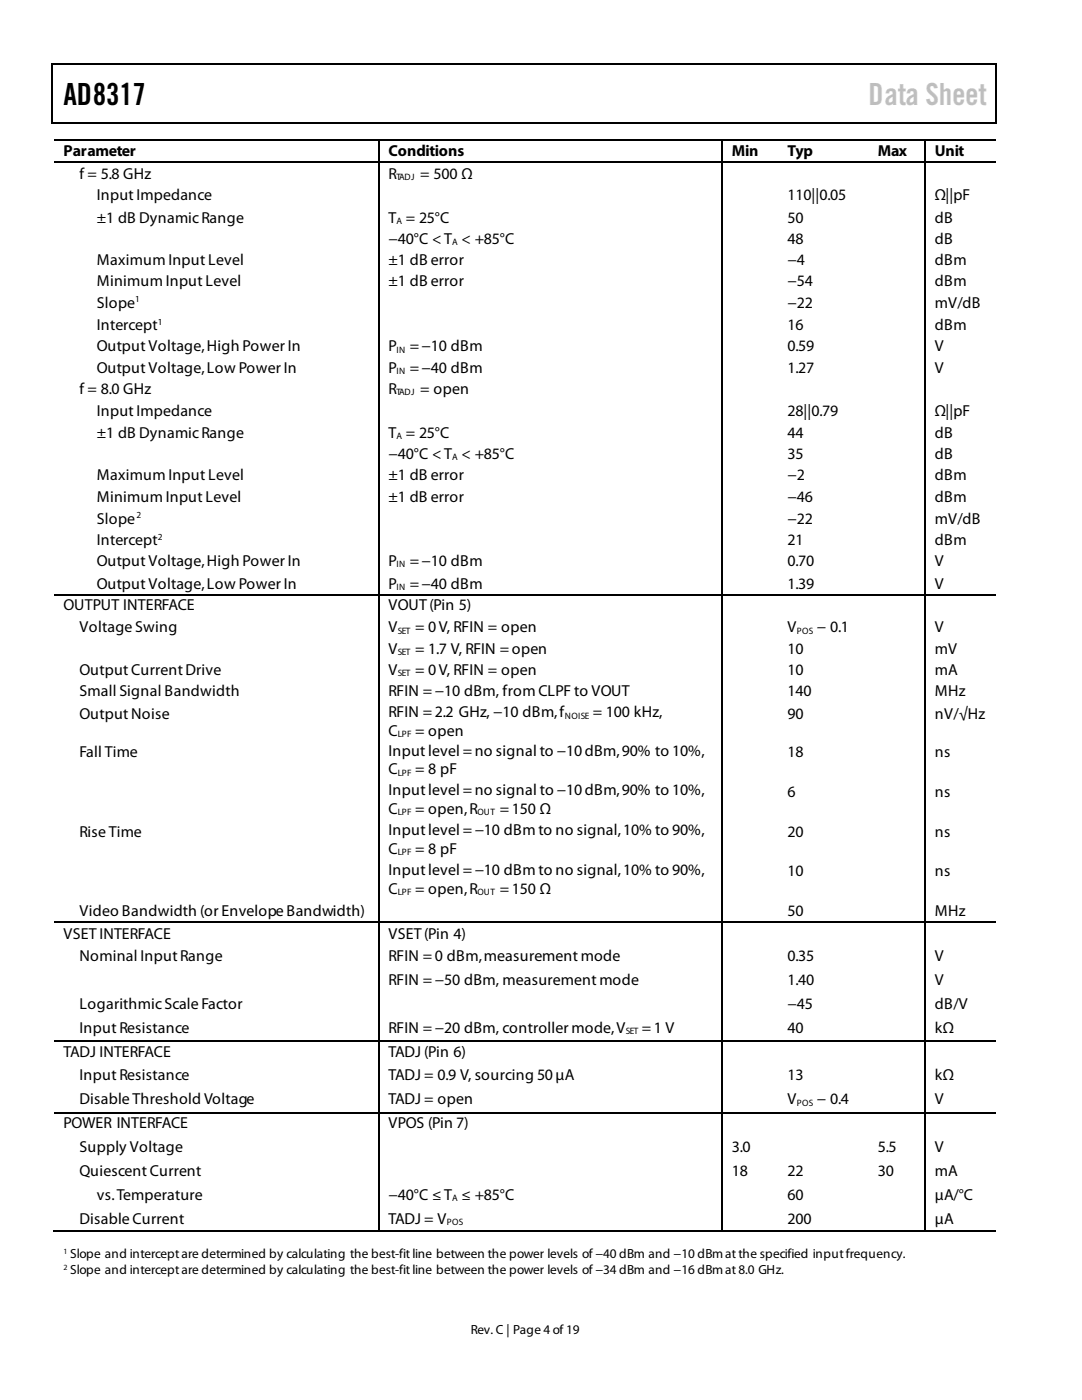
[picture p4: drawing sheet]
<svg xmlns="http://www.w3.org/2000/svg" width="216mm" height="279mm" viewBox="0 0 216 279" stroke-linecap="round" stroke-linejoin="round" font-family="sans-serif">
<defs><g id="words">
<text font-size="6.1" x="12.7" y="20.9">AD8317</text>
<text font-size="6.1" fill="#c1c1c1" x="173.3" y="20.9">Data Sheet</text>
<g font-size="3.2">
<text x="12.7" y="31.2">Parameter</text>
<text x="15.9" y="35.7">f = 5.8 GHz</text>
<text x="77.5" y="31.2">Conditions</text>
<text x="77.5" y="35.7">R</text>
<text x="83.9" y="35.7">= 500 Ω</text>
<text x="146" y="31.2">Min</text>
<text x="157.2" y="31.2">Typ</text>
<text x="175.1" y="31.2">Max</text>
<text x="186.5" y="31.2">Unit</text>
<text x="19.3" y="40">Input Impedance</text>
<text x="157.2" y="40">110||0.05</text>
<text x="186.5" y="40">Ω||pF</text>
<text x="19.3" y="44.4">±1 dB Dynamic Range</text>
<text x="77.5" y="44.4">T = 25°C</text>
<text x="157.2" y="44.4">50</text>
<text x="186.5" y="44.4">dB</text>
<text x="19.3" y="52.9">Maximum Input Level</text>
<text x="77.5" y="48.7">−40°C &lt; T &lt; +85°C</text>
<text x="77.5" y="52.9">±1 dB error</text>
<text x="157.2" y="48.7">48</text>
<text x="157.2" y="52.9">−4</text>
<text x="186.5" y="48.7">dB</text>
<text x="186.5" y="52.9">dBm</text>
<text x="19.3" y="57.2">Minimum Input Level</text>
<text x="77.5" y="57.2">±1 dB error</text>
<text x="157.2" y="57.2">−54</text>
<text x="186.5" y="57.2">dBm</text>
<text x="19.3" y="61.4">Slope</text>
<text x="19.3" y="65.9">Intercept</text>
<text x="157.2" y="61.4">−22</text>
<text x="157.2" y="65.9">16</text>
<text x="186.5" y="61.4">mV/dB</text>
<text x="186.5" y="65.9">dBm</text>
<text x="19.3" y="70.1">Output Voltage,High Power In</text>
<text x="77.5" y="70.1">P</text>
<text x="81.8" y="70.1">=−10 dBm</text>
<text x="157.2" y="70.1">0.59</text>
<text x="186.5" y="70.1">V</text>
<text x="19.3" y="74.3">Output Voltage,Low Power In</text>
<text x="77.5" y="74.3">P</text>
<text x="81.8" y="74.3">=−40 dBm</text>
<text x="157.2" y="74.3">1.27</text>
<text x="186.5" y="74.3">V</text>
<text x="15.9" y="78.6">f = 8.0 GHz</text>
<text x="19.3" y="83.1">Input Impedance</text>
<text x="77.5" y="78.6">R</text>
<text x="83.9" y="78.6">= open</text>
<text x="157.2" y="83.1">28||0.79</text>
<text x="186.5" y="83.1">Ω||pF</text>
<text x="19.3" y="87.3">±1 dB Dynamic Range</text>
<text x="77.5" y="87.3">T = 25°C</text>
<text x="157.2" y="87.3">44</text>
<text x="186.5" y="87.3">dB</text>
<text x="19.3" y="95.8">Maximum Input Level</text>
<text x="77.5" y="91.5">−40°C &lt; T &lt; +85°C</text>
<text x="77.5" y="95.8">±1 dB error</text>
<text x="157.2" y="95.8">−2</text>
<text x="157.2" y="91.5">35</text>
<text x="186.5" y="95.8">dBm</text>
<text x="186.5" y="91.5">dB</text>
<text x="19.3" y="100.3">Minimum Input Level</text>
<text x="77.5" y="100.3">±1 dB error</text>
<text x="157.2" y="100.3">−46</text>
<text x="186.5" y="100.3">dBm</text>
<text x="19.3" y="104.5">Slope</text>
<text x="157.2" y="104.5">−22</text>
<text x="186.5" y="104.5">mV/dB</text>
<text x="19.3" y="108.7">Intercept</text>
<text x="19.3" y="113">Output Voltage,High Power In</text>
<text x="77.5" y="113">P</text>
<text x="81.8" y="113">=−10 dBm</text>
<text x="157.2" y="108.7">21</text>
<text x="157.2" y="113">0.70</text>
<text x="186.5" y="108.7">dBm</text>
<text x="186.5" y="113">V</text>
<text x="19.3" y="117.5">Output Voltage,Low Power In</text>
<text x="77.5" y="117.5">P</text>
<text x="81.8" y="117.5">=−40 dBm</text>
<text x="157.2" y="117.5">1.39</text>
<text x="186.5" y="117.5">V</text>
<text x="12.7" y="121.7">OUTPUT INTERFACE</text>
<text x="77.5" y="121.7">VOUT(Pin 5)</text>
<text x="15.9" y="126.2">Voltage Swing</text>
<text x="77.5" y="126.2">V</text>
<text x="77.5" y="130.4">V</text>
<text x="82.8" y="126.2">= 0 V, RFIN = open</text>
<text x="82.8" y="130.4">= 1.7 V, RFIN = open</text>
<text x="157.2" y="130.4">10</text>
<text x="157.2" y="126.2">V</text>
<text x="163" y="126.2">− 0.1</text>
<text x="186.5" y="130.4">mV</text>
<text x="186.5" y="126.2">V</text>
<text x="15.9" y="134.7">Output Current Drive</text>
<text x="77.5" y="134.7">V</text>
<text x="82.8" y="134.7">= 0 V, RFIN = open</text>
<text x="157.2" y="134.7">10</text>
<text x="186.5" y="134.7">mA</text>
<text x="15.9" y="138.9">Small Signal Bandwidth</text>
<text x="15.9" y="143.4">Output Noise</text>
<text x="77.5" y="138.9">RFIN =−10 dBm, from CLPF to VOUT</text>
<text x="77.5" y="143.1">RFIN = 2.2 GHz, −10 dBm, f</text>
<text x="118.3" y="143.1">= 100 kHz,</text>
<text x="157.2" y="138.9">140</text>
<text x="157.2" y="143.4">90</text>
<text x="186.5" y="138.9">MHz</text>
<text x="186.5" y="143.4">nV/√Hz</text>
<text x="77.5" y="146.8">C</text>
<text x="82.8" y="146.8">= open</text>
<text x="15.9" y="151.1">Fall Time</text>
<text x="77.5" y="150.8">Input level = no signal to −10 dBm, 90% to 10%,</text>
<text x="77.5" y="154.5">C</text>
<text x="82.8" y="154.5">= 8 pF</text>
<text x="157.2" y="151.1">18</text>
<text x="186.5" y="151.1">ns</text>
<text x="77.5" y="158.8">Input level = no signal to −10 dBm, 90% to 10%,</text>
<text x="157.2" y="159">6</text>
<text x="186.5" y="159">ns</text>
<text x="15.9" y="167">Rise Time</text>
<text x="77.5" y="166.7">Input level = −10 dBm to no signal, 10% to 90%,</text>
<text x="77.5" y="162.5">C</text>
<text x="82.8" y="162.5">= open, R</text>
<text x="99.7" y="162.5">= 150 Ω</text>
<text x="157.2" y="167">20</text>
<text x="186.5" y="167">ns</text>
<text x="77.5" y="170.4">C</text>
<text x="82.8" y="170.4">= 8 pF</text>
<text x="77.5" y="174.6">Input level = −10 dBm to no signal, 10% to 90%,</text>
<text x="77.5" y="178.3">C</text>
<text x="82.8" y="178.3">= open, R</text>
<text x="99.7" y="178.3">= 150 Ω</text>
<text x="157.2" y="174.9">10</text>
<text x="186.5" y="174.9">ns</text>
<text x="15.9" y="182.8">Video Bandwidth (or Envelope Bandwidth)</text>
<text x="157.2" y="182.8">50</text>
<text x="186.5" y="182.8">MHz</text>
<text x="12.7" y="187.3">VSET INTERFACE</text>
<text x="15.9" y="191.8">Nominal Input Range</text>
<text x="77.5" y="187.3">VSET(Pin 4)</text>
<text x="77.5" y="191.8">RFIN = 0 dBm, measurement mode</text>
<text x="157.2" y="191.8">0.35</text>
<text x="186.5" y="191.8">V</text>
<text x="77.5" y="196.6">RFIN = −50 dBm, measurement mode</text>
<text x="157.2" y="196.6">1.40</text>
<text x="186.5" y="196.6">V</text>
<text x="15.9" y="201.3">Logarithmic Scale Factor</text>
<text x="157.2" y="201.3">−45</text>
<text x="186.5" y="201.3">dB/V</text>
<text x="15.9" y="206.1">Input Resistance</text>
<text x="77.5" y="206.1">RFIN = −20 dBm, controller mode, V</text>
<text x="128.1" y="206.1">= 1 V</text>
<text x="157.2" y="206.1">40</text>
<text x="186.5" y="206.1">kΩ</text>
<text x="12.7" y="210.9">TADJ INTERFACE</text>
<text x="15.9" y="215.6">Input Resistance</text>
<text x="77.5" y="210.9">TADJ (Pin 6)</text>
<text x="77.5" y="215.6">TADJ = 0.9 V, sourcing 50 μA</text>
<text x="157.2" y="215.6">13</text>
<text x="186.5" y="215.6">kΩ</text>
<text x="15.9" y="220.4">Disable Threshold Voltage</text>
<text x="77.5" y="220.4">TADJ = open</text>
<text x="157.2" y="220.4">V</text>
<text x="163" y="220.4">− 0.4</text>
<text x="186.5" y="220.4">V</text>
<text x="12.7" y="225.2">POWER INTERFACE</text>
<text x="77.5" y="225.2">VPOS (Pin 7)</text>
<text x="15.9" y="229.9">Supply Voltage</text>
<text x="146" y="229.9">3.0</text>
<text x="175.2" y="229.9">5.5</text>
<text x="186.5" y="229.9">V</text>
<text x="15.9" y="234.7">Quiescent Current</text>
<text x="19.3" y="239.4">vs. Temperature</text>
<text x="77.5" y="239.4">−40°C ≤ T ≤ +85°C</text>
<text x="146" y="234.7">18</text>
<text x="157.2" y="234.7">22</text>
<text x="157.2" y="239.4">60</text>
<text x="175.2" y="234.7">30</text>
<text x="186.5" y="234.7">mA</text>
<text x="186.5" y="239.4">µA/°C</text>
<text x="15.9" y="244.2">Disable Current</text>
<text x="77.5" y="244.2">TADJ = V</text>
<text x="157.2" y="244.2">200</text>
<text x="186.5" y="244.2">µA</text>
</g>
<g font-size="2.6">
<text x="14" y="251.1">Slope and intercept are determined by calculating the best-fit line between the power levels of −40 dBm and −10 dBm at the specified input frequency.</text>
<text x="14" y="254.3">Slope and intercept are determined by calculating the best-fit line between the power levels of −34 dBm and −16 dBm at 8.0 GHz.</text>
<text x="93.9" y="266.2">Rev. C | Page 4 of19</text>
</g>
<g font-size="1.9">
<text x="79.1" y="36">TADJ</text>
<text x="79.1" y="44.7">A</text>
<text x="90.2" y="48.9">A</text>
<text x="27" y="60.3">1</text>
<text x="31.5" y="64.8">1</text>
<text x="79.1" y="70.4">IN</text>
<text x="79.1" y="74.6">IN</text>
<text x="79.1" y="78.8">TADJ</text>
<text x="79.1" y="87.6">A</text>
<text x="90.2" y="91.8">A</text>
<text x="27.3" y="103.5">2</text>
<text x="31.5" y="107.7">2</text>
<text x="79.1" y="113.2">IN</text>
<text x="79.1" y="117.7">IN</text>
<text x="79.4" y="126.5">SET</text>
<text x="79.4" y="130.7">SET</text>
<text x="159" y="126.5">POS</text>
<text x="79.4" y="134.9">SET</text>
<text x="112.7" y="143.4">NOISE</text>
<text x="79.4" y="147.1">LPF</text>
<text x="79.4" y="154.8">LPF</text>
<text x="79.4" y="162.7">LPF</text>
<text x="95.2" y="162.7">OUT</text>
<text x="79.4" y="170.7">LPF</text>
<text x="79.4" y="178.6">LPF</text>
<text x="95.2" y="178.6">OUT</text>
<text x="124.9" y="206.4">SET</text>
<text x="159" y="220.7">POS</text>
<text x="90.2" y="239.7">A</text>
<text x="89.2" y="244.5">POS</text>
</g>
<g font-size="1.6">
<text x="12.7" y="250.3">1</text>
<text x="12.7" y="253.5">2</text>
</g>
</g></defs>
<g fill="#000">
<path d="M10.3 12.7h.3v1.1h-.3zM10.3 12.7h.3v.3h-.3zM133.3 12.7h.3v.3h-.3zM198.7 12.7h.3v1.1h-.3zM198.7 12.7h.3v.3h-.3zM10.3 24.3h.3v.3h-.3zM75.4 27.8h.3v.2h-.3zM75.4 32.3h.3v.2h-.3zM133.1 24.3h.2v.3h-.2zM143.9 27.8h.3v.2h-.3zM143.9 32.3h.3v.2h-.3zM155.3 27.8h.3v.2h-.3z"/>
<path d="M155.3 32.3h.3v.2h-.3zM173.3 27.8h.3v.2h-.3zM173.3 32.3h.3v.2h-.3zM184.4 27.8h.3v.2h-.3zM184.4 32.3h.3v.2h-.3zM198.7 24.3h.3v.3h-.3zM75.4 118.5h.3v.3h-.3zM143.9 118.5h.3v.3h-.3zM155.3 118.5h.3v.3h-.3zM173.3 118.5h.3v.3h-.3zM184.4 118.5h.3v.3h-.3zM75.4 183.9h.3v.2h-.3z"/>
<path d="M143.9 183.9h.3v.2h-.3zM155.3 183.9h.3v.2h-.3zM173.3 183.9h.3v.2h-.3zM184.4 183.9h.3v.2h-.3zM75.4 207.7h.3v.3h-.3zM143.9 207.7h.3v.3h-.3zM155.3 207.7h.3v.3h-.3zM173.3 207.7h.3v.3h-.3zM184.4 207.7h.3v.3h-.3zM75.4 222h.3v.2h-.3zM143.9 222h.3v.2h-.3zM155.3 222h.3v.2h-.3z"/>
<path d="M173.3 222h.3v.2h-.3zM184.4 222h.3v.2h-.3zM75.4 245.5h.3v.3h-.3zM143.9 245.5h.3v.3h-.3zM155 245.5h.3v.3h-.3zM173 245.5h.3v.3h-.3zM184.4 245.5h.3v.3h-.3z"/>
</g>
<g fill="none" stroke="#000" stroke-width=".26">
<path d="M10.5 13.8v10.5M10.6 12.8h122.7M133.6 12.8h65.1M198.8 13.8v10.5M10.6 24.5h188.1M10.8 27.9h64.6M10.8 32.4h64.6M75.5 28v4.3M75.5 32.5v86M75.7 27.9h68.2M75.7 32.4h68.2M144.1 28v4.3"/>
<path d="M144.1 32.5v86M144.2 27.9h11.1M144.2 32.4h11.1M155.6 27.9h17.7M155.6 32.4h17.7M173.6 27.9h10.8M173.6 32.4h10.8M184.5 28v4.3M184.5 32.5v86M184.7 27.9h14M184.7 32.4h14M10.8 118.7h64.6"/>
<path d="M75.5 118.8v65.1M75.7 118.7h68.2M144.1 118.8v65.1M144.2 118.7h11.1M155.6 118.7h17.7M173.6 118.7h10.8M184.5 118.8v65.1M184.7 118.7h14M10.8 184h64.6M75.5 184.1v23.6M75.7 184h68.2M144.1 184.1v23.6"/>
<path d="M144.2 184h11.1M155.6 184h17.7M173.6 184h10.8M184.5 184.1v23.6M184.7 184h14M10.8 207.8h64.6M75.5 208v14M75.7 207.8h68.2M144.1 208v14M144.2 207.8h11.1M155.6 207.8h17.7M173.6 207.8h10.8"/>
<path d="M184.5 208v14M184.7 207.8h14M10.8 222.1h64.6M75.5 222.2v23.3M75.7 222.1h68.2M144.1 222.2v23.3M144.2 222.1h11.1M155.6 222.1h17.7M173.6 222.1h10.8M184.5 222.2v23.3M184.7 222.1h14M10.6 245.7h64.8"/>
<path d="M75.7 245.7h68.2M144.2 245.7h40.2M184.7 245.7h14"/>
</g>
<use href="#words"/>
</svg>
